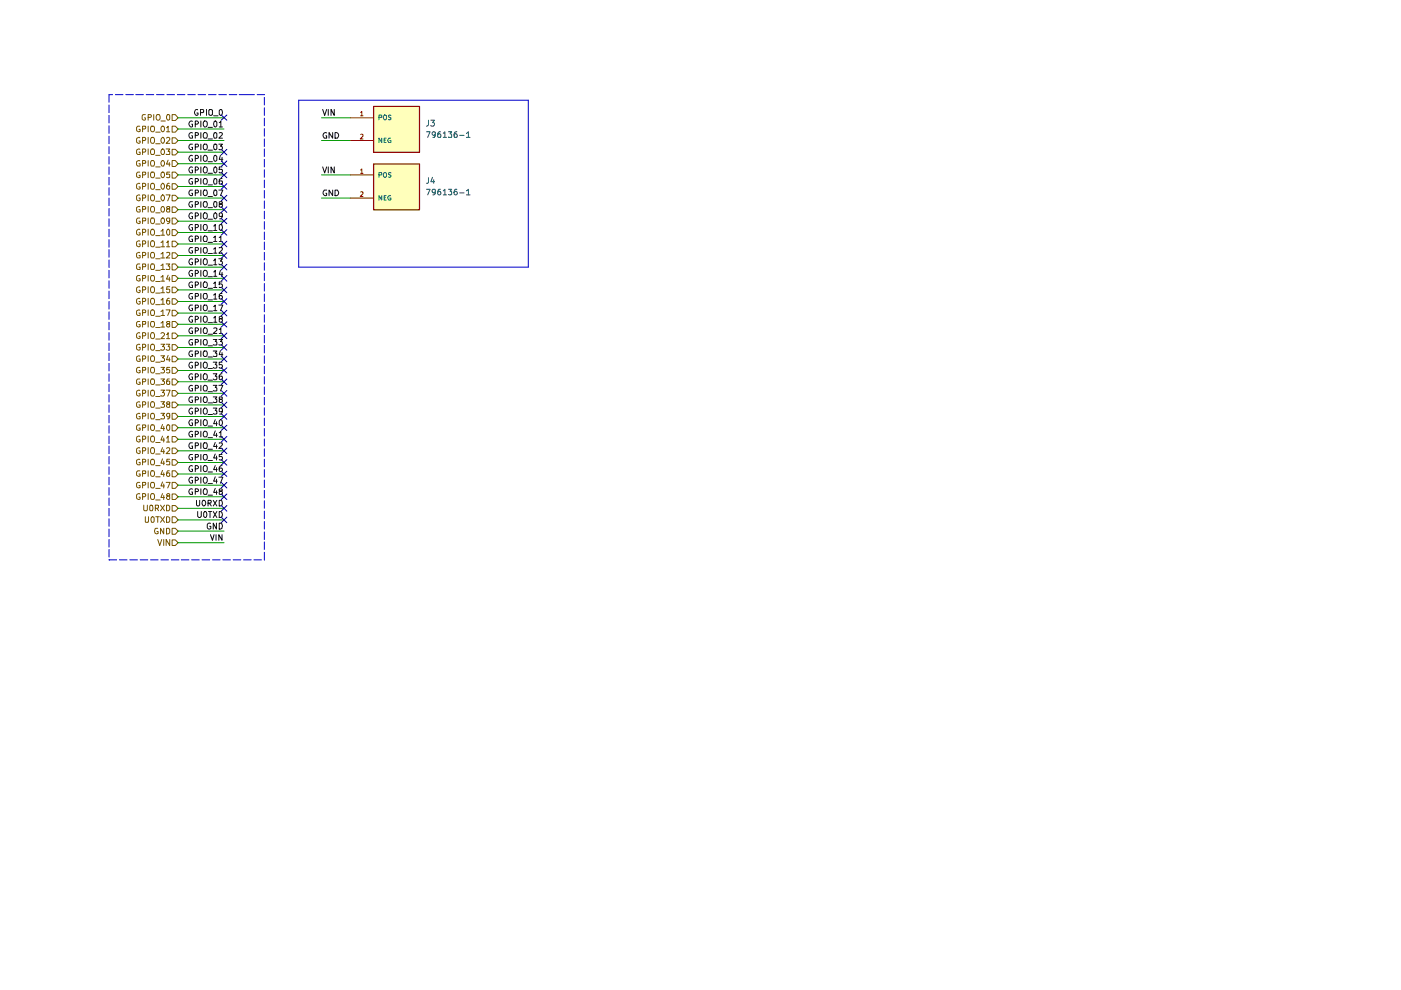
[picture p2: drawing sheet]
<svg xmlns="http://www.w3.org/2000/svg" width="297mm" height="210mm" viewBox="0 0 297 210" stroke-linecap="round" stroke-linejoin="round" font-family="sans-serif">
<g fill="#ffb">
<path d="M79.2 22.6h9.7v9.7h-9.7z"/>
<path d="M79.2 34.8h9.7v9.7h-9.7z"/>
</g>
<g fill="none" stroke="#0f0f0f" stroke-width=".21">
<path d="M40.8 76.9l-.2-.1a.6 .6 0 0 0-.5 .7 .6 .6 0 0 0 .7 .5v-.4h-.2M40.8 74.4h-.5a.61 .61 0 0 0-.2 .8 .61 .61 0 0 0 .7 .3v-.4h-.2M40.8 69.6l-.2-.1a.66 .66 0 0 0-.5 .5 .66 .66 0 0 0 .2 .7h.5v-.5h-.2M40.8 72.1a.61 .61 0 0 0-.8 .3 .61 .61 0 0 0 .3 .8h.5v-.6h-.2M41.4 77.5l.6-.1 .1-.4-.3-.2h-.4v1.3M41.4 75l.6-.1 .1-.3-.2-.2h-.5v1.2M41.4 70.2h.4l.3-.3-.1-.3-.6-.1v1.2M41.4 72.6h.5l.2-.2-.1-.3-.6-.1v1.2M42.6 69.5v1.2M42.6 72v1.2M42.6 74.4v1.2M42.6 76.8v1.3"/>
<path d="M43.3 76.8a.46 .46 0 0 1 .6 .4v.4a.46 .46 0 0 1-.6 .5 .86 .86 0 0 1 0-1.3zM43.3 69.5a.46 .46 0 0 1 .6 .4l-.1 .8h-.5a.86 .86 0 0 1 0-1.2zM43.3 72a.46 .46 0 0 1 .6 .4l-.1 .8h-.5l-.1-.2a.82 .82 0 0 1 .1-1zM44.1 78.1h.9M44.1 75.7h.9M44.1 70.9h.9M44.1 73.3h.9M45.2 76.8h.8l-.4 .5 .4 .1v.5l-.2 .2h-.4l-.2-.2M45.2 74.4h.8l-.4 .4 .4 .1v.6h-.8M45.2 72h.8l-.4 .4 .4 .2v.5h-.8M45.3 69.6h.7v.4l-.8 .7h.8M46.4 72h.8l-.5 .4 .5 .2-.1 .6-.7-.1"/>
<path d="M46.5 69.8l.3-.3v1.2M46.5 70.7h.7M46.7 74.3l-.2 .9h.7M47.1 76.8h-.6v.6h.6v.6l-.4 .1-.2-.2M47.1 74.8v.8"/>
<circle cx="43.5" cy="75" r=".58"/>
</g>
<path d="M36.5 56h.7l.6 .6-.6 .6h-.7z" fill="#fff"/>
<path d="M29.6 56h-.4l-.2 .2v.7l.2 .2h.5v-.5h-.2M30.2 56.6h.6v-.6h-.6v1.1M31.4 56v1.1M32.1 56h.5l.1 .1 .1 .6-.2 .4h-.5l-.1-.1-.1-.6zM33 57.3h1M34.1 56.3l.4-.3v1.1M34.1 57.1h.8M35.2 56h.8l-.4 .4 .4 .2v.5h-.8M36.5 56h.7l.6 .6-.6 .6h-.7z" fill="none" stroke="#765500" stroke-width=".21"/>
<path d="M36.5 51.1h.7l.6 .6-.6 .6h-.7z" fill="#fff"/>
<path d="M29.6 51.1h-.2l-.4 .1v1l.4 .1 .2-.1 .1-.5h-.2M30.2 51.7l.6-.1v-.5h-.6v1.2M31.4 51.1v1.2M32 51.2l.5-.1a.86 .86 0 0 1 0 1.2 .46 .46 0 0 1-.6-.4zM33 52.4h1M34.1 51.4l.4-.3v1.2M34.1 52.3h.8M35.3 51.4h.2l.1-.3v1.2M35.3 52.3h.7M36.5 51.1h.7l.6 .6-.6 .6h-.7z" fill="none" stroke="#765500" stroke-width=".21"/>
<path d="M36.5 58.4h.7l.6 .6-.6 .7h-.7z" fill="#fff"/>
<g fill="none" stroke="#765500" stroke-width=".21">
<path d="M29.6 58.4h-.4l-.2 .3v.7l.4 .2 .3-.1v-.4h-.2M30.2 59l.6-.1v-.5h-.6v1.2M31.4 58.4v1.2M33 59.7h1M34.1 58.8l.4-.4v1.2M34.1 59.6h.8M35.6 58.3l-.3 .9h.8M35.9 58.8v.8M36.5 58.4h.7l.6 .6-.6 .7h-.7z"/>
<circle cx="32.3" cy="59" r=".57"/>
</g>
<path d="M36.5 75.5h.7l.6 .6-.6 .6h-.7z" fill="#fff"/>
<path d="M29.6 75.5l-.2-.1-.4 .3v.7l.2 .2 .5-.1v-.4h-.2M30.2 76.1l.6-.1v-.5l-.6-.1v1.2M31.4 75.4v1.2M32 75.6l.5-.2a.86 .86 0 0 1 .1 1.2h-.5l-.2-.3zM33 76.8h1M34.1 75.4h.8l-.4 .5 .4 .2v.4l-.2 .1-.6-.1M35.6 75.4l-.3 .9h.8M35.9 75.9v.7M36.5 75.5h.7l.6 .6-.6 .6h-.7z" fill="none" stroke="#765500" stroke-width=".21"/>
<path d="M36.5 53.6h.7l.6 .6-.6 .6h-.7z" fill="#fff"/>
<path d="M29.6 53.6l-.2-.1-.4 .3v.6l.2 .3 .5-.1v-.4h-.2M30.2 54.2l.6-.1v-.5l-.6-.1v1.2M31.4 53.5v1.2M32.1 53.6l.4-.1a.86 .86 0 0 1 .1 1.2h-.5a.87 .87 0 0 1 0-1.1zM33 54.9h1M34.1 53.8l.4-.3v1.2M34.1 54.7h.8M35.3 53.6h.7v.4l-.8 .7h.8M36.5 53.6h.7l.6 .6-.6 .6h-.7z" fill="none" stroke="#765500" stroke-width=".21"/>
<path d="M36.5 60.9h.7l.6 .6-.6 .6h-.7z" fill="#fff"/>
<path d="M29.6 60.9l-.2-.1-.4 .3v.8l.4 .2 .2-.1 .1-.4h-.2M30.2 61.5l.6-.1v-.5l-.6-.1v1.3M31.4 60.8v1.3M32 61l.5-.2a.86 .86 0 0 1 0 1.3 .46 .46 0 0 1-.6-.5zM33 62.1h1M34.1 61.1l.4-.3v1.3M34.1 62.1h.8M36 60.8h-.6l-.1 .6h.7v.5l-.2 .2h-.3l-.2-.2M36.5 60.9h.7l.6 .6-.6 .6h-.7z" fill="none" stroke="#765500" stroke-width=".21"/>
<path d="M36.5 77.9h.7l.6 .7-.6 .6h-.7z" fill="#fff"/>
<path d="M29.6 77.9h-.4l-.2 .2v.8l.4 .2 .3-.1v-.4h-.2M30.2 78.5h.6v-.6h-.6v1.2M31.4 77.9v1.2M32.1 77.9h.5l.1 .2a.65 .65 0 0 1-.4 1l-.4-.4zM33 79.2h1M34.1 77.9h.8l-.4 .4 .4 .3-.1 .4h-.7M36 77.9h-.6l-.1 .6 .2-.2h.3l.2 .2v.5h-.7M36.5 77.9h.7l.6 .7-.6 .6h-.7z" fill="none" stroke="#765500" stroke-width=".21"/>
<path d="M36.5 63.3h.7l.6 .6-.6 .6h-.7z" fill="#fff"/>
<path d="M29.6 63.3l-.2-.1-.4 .4v.6l.4 .3 .3-.2v-.4h-.2M30.2 63.9l.6-.1v-.5l-.6-.1v1.3M31.4 63.2v1.3M32 63.4l.5-.2a.86 .86 0 0 1 0 1.3h-.2a.79 .79 0 0 1-.3-1.1zM33 64.6h1M34.1 63.6l.4-.4v1.3M34.1 64.5h.8M35.9 63.2l-.4 .2-.2 .9 .3 .2 .4-.2-.1-.5h-.4l-.2 .1M36.5 63.3h.7l.6 .6-.6 .6h-.7z" fill="none" stroke="#765500" stroke-width=".21"/>
<path d="M36.5 73.1h.7l.6 .6-.6 .6h-.7z" fill="#fff"/>
<path d="M29.6 73.1l-.2-.1-.4 .3v.6l.4 .4 .3-.2v-.4h-.2M30.2 73.7l.6-.1v-.5l-.6-.1v1.3M31.4 73v1.3M32 73.2l.5-.2a.86 .86 0 0 1 0 1.3 .46 .46 0 0 1-.6-.5zM33 74.3h1M34.1 73h.8l-.4 .5 .4 .2v.3l-.3 .3h-.3l-.2-.2M35.2 73h.8l-.4 .5 .4 .1v.5l-.2 .2-.6-.2M36.5 73.1h.7l.6 .6-.6 .6h-.7z" fill="none" stroke="#765500" stroke-width=".21"/>
<path d="M36.5 65.8h.7l.6 .6-.6 .6h-.7z" fill="#fff"/>
<path d="M29.6 65.8l-.2-.1-.4 .3v.6l.2 .3 .5-.1v-.4h-.2M30.2 66.3h.6v-.5l-.6-.1v1.2M31.4 65.7v1.2M32 65.9l.5-.2a.86 .86 0 0 1 .1 1.2h-.5l-.2-.4zM33 67.1h1M34.1 66l.4-.3v1.2M34.1 66.9h.8M35.2 65.7h.9l-.5 1.2M36.5 65.8h.7l.6 .6-.6 .6h-.7z" fill="none" stroke="#765500" stroke-width=".21"/>
<path d="M36.5 68.2h.7l.6 .5-.6 .7h-.7z" fill="#fff"/>
<g fill="none" stroke="#765500" stroke-width=".21">
<path d="M29.6 68.2h-.4l-.2 .2v.8l.4 .1h.3v-.5h-.2M30.2 68.7h.6v-.5h-.6v1.1M31.4 68.2v1.1M33 69.4h1M34.1 68.5l.4-.3v1.1M34.1 69.3h.8M35.6 68.7l-.3-.4 .2-.1h.4l.1 .3-.7 .4 .3 .4h.4v-.6h-.2M36.5 68.2h.7l.6 .5-.6 .7h-.7z"/>
<circle cx="32.3" cy="68.7" r=".57"/>
</g>
<path d="M36.5 70.6h.7l.6 .6-.6 .6h-.7z" fill="#fff"/>
<path d="M29.6 70.6l-.2-.1-.4 .4v.7l.4 .2 .2-.1 .1-.4h-.2M30.2 71.2l.6-.1v-.5l-.6-.1v1.3M31.4 70.5v1.3M32.1 70.6l.4-.1a.86 .86 0 0 1 0 1.3 .46 .46 0 0 1-.6-.4zM33 71.9h1M34.1 70.7l.5-.2 .3 .3-.1 .3-.7 .7h.8M35.3 71l.3-.5v1.3M35.3 71.8h.7M36.5 70.6h.7l.6 .6-.6 .6h-.7z" fill="none" stroke="#765500" stroke-width=".21"/>
<g fill="none" stroke="#0f0f0f" stroke-width=".21">
<path d="M40.8 37.9a.61 .61 0 0 0-.8 .3 .61 .61 0 0 0 .3 .8h.5v-.5h-.2M40.8 25.7h-.2a.64 .64 0 0 0-.6 .6 .64 .64 0 0 0 .6 .6l.2-.1v-.5h-.2M40.8 28.2a.61 .61 0 0 0-.8 .3 .61 .61 0 0 0 .3 .8h.5v-.5h-.2M40.8 30.6h-.5a.61 .61 0 0 0-.2 .7 .61 .61 0 0 0 .7 .4v-.5h-.2M40.8 35.5l-.2-.1a.64 .64 0 0 0-.6 .6 .64 .64 0 0 0 .6 .7l.2-.1v-.5h-.2M40.8 33a.54 .54 0 0 0-.6 .1 .54 .54 0 0 0-.2 .6l.5 .5 .3-.1v-.4h-.2M41.4 38.5h.4l.3-.2-.1-.4-.6-.1v1.2M41.4 26.3h.4l.3-.2-.3-.4h-.4v1.2M41.4 28.7h.5l.2-.2-.1-.3-.6-.1v1.2M41.4 31.2h.5l.2-.5-.2-.1h-.5v1.1M41.4 36.1h.4l.3-.3-.3-.4h-.4v1.3M41.4 33.6l.6-.1 .1-.3-.3-.3h-.4v1.3"/>
<path d="M42.6 25.7v1.2M42.6 28.1v1.2M42.6 30.6v1.1M42.6 32.9v1.3M42.6 35.4v1.3M42.6 37.8v1.2M43.3 37.8a.46 .46 0 0 1 .6 .5l-.1 .7h-.5a.86 .86 0 0 1 0-1.2zM43.3 25.7a.46 .46 0 0 1 .6 .4l-.1 .7-.5 .1a.86 .86 0 0 1 0-1.2zM43.3 28.1a.46 .46 0 0 1 .6 .4l-.1 .8h-.5a.86 .86 0 0 1 0-1.2zM43.3 35.4a.46 .46 0 0 1 .6 .4v.4a.46 .46 0 0 1-.6 .5 .86 .86 0 0 1 0-1.3zM43.3 32.9h.3a.73 .73 0 0 1 0 1.3h-.3a.86 .86 0 0 1 0-1.3zM44.1 39.2h.9"/>
<path d="M44.1 27h.9M44.1 29.5h.9M44.1 31.8h.9M44.1 36.7h.9M44.1 34.3h.9M45.4 37.9l.3-.1 .3 .3v.8l-.2 .1-.4-.1zM45.4 28.2l.3-.1 .3 .3v.7l-.2 .2-.4-.1zM45.4 30.6h.4l.2 .1v.8a.35 .35 0 0 1-.4 .2 .35 .35 0 0 1-.3-.4zM45.4 35.6l.3-.2 .3 .2v.8l-.3 .3a.72 .72 0 0 1-.3-1.1zM45.5 25.7h.2l.3 .2v.8l-.3 .2a.71 .71 0 0 1-.2-1.2zM45.5 33l.2-.1 .3 .3v.8l-.3 .2a.71 .71 0 0 1-.2-1.2zM46.4 30.6h.8l-.5 .4 .4 .1v.6h-.7"/>
<path d="M46.5 26l.3-.3v1.2M46.5 28.2l.4-.1 .3 .3-.8 .9h.8M46.5 26.9h.7M46.7 32.9l-.2 .9h.7M47.1 37.8l-.6 .3v.8l.6 .1v-.6h-.5l-.1 .1M47.1 35.4h-.6v.6l.6-.1v.7l-.4 .1-.2-.2M47.1 33.4v.8M40.8 42.8h-.5a.61 .61 0 0 0-.2 .7 .61 .61 0 0 0 .7 .4v-.5h-.2M40.8 40.3h-.5a.61 .61 0 0 0-.2 .8 .61 .61 0 0 0 .7 .3v-.4h-.2M40.8 59.9a.61 .61 0 0 0-.8 .3 .61 .61 0 0 0 .3 .8h.5v-.5h-.2M40.8 57.4l-.2-.1a.64 .64 0 0 0-.6 .7 .64 .64 0 0 0 .6 .6l.2-.1v-.5h-.2M40.8 54.9h-.2a.6 .6 0 0 0-.5 .7 .6 .6 0 0 0 .7 .4v-.4h-.2"/>
<path d="M40.8 52.5h-.5a.61 .61 0 0 0-.2 .8 .61 .61 0 0 0 .7 .3v-.4h-.2M40.8 50.1a.61 .61 0 0 0-.8 .3 .61 .61 0 0 0 .3 .8h.5v-.5h-.2M40.8 45.2l-.2-.1a.6 .6 0 0 0-.5 .7 .6 .6 0 0 0 .7 .5v-.4h-.2M40.8 47.7l-.2-.1a.64 .64 0 0 0-.6 .6 .64 .64 0 0 0 .6 .7l.2-.1v-.5h-.2M41.4 43.3h.6l.1-.4-.2-.1h-.5v1.1M41.4 40.9h.5l.2-.2-.1-.3-.6-.1v1.2M41.4 58h.4l.3-.3-.3-.4h-.4v1.3M41.4 55.5h.6l.1-.4-.3-.2h-.4v1.2M41.4 53.1h.5l.2-.4-.2-.2h-.5v1.2M41.4 50.6h.5l.2-.1-.1-.4-.6-.1v1.2M41.4 45.8l.6-.1 .1-.3-.3-.3h-.4v1.3M41.4 48.3h.4l.3-.3-.1-.3-.6-.1v1.3"/>
<path d="M42.6 40.3v1.2M42.6 42.8v1.1M42.6 45.1v1.3M42.6 47.6v1.3M42.6 50v1.2M42.6 52.5v1.2M42.6 54.9v1.2M42.6 57.3v1.3M42.6 59.8v1.2M43.3 40.3h.5l.1 .8a.46 .46 0 0 1-.6 .4 .86 .86 0 0 1 0-1.2zM43.3 59.8a.46 .46 0 0 1 .6 .4l-.1 .8h-.5a.86 .86 0 0 1 0-1.2zM43.3 57.3a.46 .46 0 0 1 .6 .4v.5a.46 .46 0 0 1-.6 .4 .86 .86 0 0 1 0-1.3z"/>
<path d="M43.3 54.9a.46 .46 0 0 1 .6 .4v.4a.46 .46 0 0 1-.6 .4 .86 .86 0 0 1 0-1.2zM43.3 50a.46 .46 0 0 1 .6 .5l-.1 .7h-.5l-.1-.1a.82 .82 0 0 1 .1-1.1zM43.3 45.1a.46 .46 0 0 1 .6 .5v.4a.46 .46 0 0 1-.6 .4 .86 .86 0 0 1 0-1.3zM43.3 47.6a.46 .46 0 0 1 .6 .4l-.1 .8-.5 .1a.86 .86 0 0 1 0-1.3zM44.1 44h.9M44.1 41.7h.9M44.1 58.7h.9M44.1 56.2h.9M44.1 53.8h.9M44.1 51.4h.9M44.1 46.5h.9M44.1 48.9h.9"/>
<path d="M45.3 57.7l.3-.4v1.3M45.3 55.3l.3-.4v1.2M45.3 52.8l.3-.3v1.2M45.3 50.4l.3-.4v1.2M45.3 47.9l.3-.3v1.3M45.3 58.6h.7M45.3 56.1h.7M45.3 53.7h.7M45.3 51.2h.7M45.3 48.9h.7M45.4 42.8h.4l.2 .1v.8l-.3 .2h-.3zM45.4 40.4h.5l.1 .8a.35 .35 0 0 1-.4 .3 .35 .35 0 0 1-.3-.4z"/>
<path d="M45.4 45.3l.3-.2 .3 .3v.7l-.3 .3a.72 .72 0 0 1-.3-1.1zM46.4 40.3h.8l-.5 1.2M46.4 54.9h.8l-.5 .5 .4 .1v.5l-.5 .1-.2-.1M46.5 52.6l.6-.1 .1 .3-.8 .9h.8M46.5 50.4l.3-.4v1.2M46.5 51.2h.7M46.6 47.7l.3-.1a.78 .78 0 0 1-.2 1.3l-.2-.3zM46.7 43.3l-.2-.2v-.3h.6v.4l-.6 .1 .1 .6a.36 .36 0 0 0 .6-.2l-.1-.4h-.2M46.7 57.3l-.2 .9h.7M47.1 59.8h-.6v.6l.2-.2 .4 .1v.7l-.6-.1M47.1 57.7v.9M47.2 45.7l-.1 .2-.6-.1 .1-.6 .3-.1 .2 .2a.85 .85 0 0 1-.3 1.1h-.2"/>
<path d="M40.8 64.7h-.5a.66 .66 0 0 0-.2 .7 .66 .66 0 0 0 .5 .5l.2-.1v-.4h-.2M40.8 67.1h-.2a.64 .64 0 0 0-.6 .6 .64 .64 0 0 0 .6 .6l.2-.1v-.4h-.2M40.8 62.2h-.5a.61 .61 0 0 0-.2 .8 .61 .61 0 0 0 .7 .3v-.4h-.2M41.4 65.3l.6-.1 .1-.3-.2-.2h-.5v1.2M41.4 67.7h.4l.3-.4-.3-.2h-.4v1.2M41.4 60.5h.4l.3-.3-.1-.3-.6-.1v1.2M41.4 62.8h.5l.2-.4-.2-.2h-.5v1.2M42.6 62.2v1.2M42.6 64.7v1.2M42.6 67.1v1.2M43.3 62.2h.5l.1 .8a.46 .46 0 0 1-.6 .4 .86 .86 0 0 1 0-1.2zM43.3 67.1a.46 .46 0 0 1 .6 .4v.4a.46 .46 0 0 1-.6 .4 .86 .86 0 0 1 0-1.2z"/>
<path d="M44.1 66h.9M44.1 68.4h.9M44.1 61.1h.9M44.1 63.6h.9M45.3 65l.3-.3v1.2M45.3 67.4l.3-.3v1.2M45.3 60.1l.3-.3v1.2M45.3 62.6l.3-.4v1.2M45.3 65.9h.7M45.3 68.3h.7M45.3 61h.7M45.3 63.4h.7"/>
<path d="M46.4 64.7h.8l-.5 1.2M46.7 67.6l-.2-.1 .1-.4a.34 .34 0 0 1 .4 0 .34 .34 0 0 1 .1 .5l-.6 .1v.5l.2 .1 .5-.2-.1-.5h-.2M47.1 62.2h-.4l-.2 .3 .1 .8a.36 .36 0 0 0 .6-.1v-.3l-.3-.2-.4 .2M40.8 98.8l-.2-.1a.6 .6 0 0 0-.5 .7 .6 .6 0 0 0 .7 .5v-.4h-.2M41.4 99.4l.6-.1 .1-.3-.3-.3h-.4v1.3M42.6 98.7v1.3M43.3 98.7a.46 .46 0 0 1 .6 .4v.5a.46 .46 0 0 1-.6 .4 .86 .86 0 0 1 0-1.3zM45.6 98.7l-.3 .9h.8M45.9 99.1v.9M47.1 98.7h-.3l-.3 .4v.7l.4 .2 .3-.3v-.2a.35 .35 0 0 0-.4-.3 .35 .35 0 0 0-.3 .3M40.8 103.7a.61 .61 0 0 0-.8 .3 .61 .61 0 0 0 .3 .8h.5v-.5h-.2M41.4 104.2h.5l.2-.1-.1-.4-.6-.1v1.2"/>
<path d="M41.7 106.1v.9a.35 .35 0 0 0 .3 .3 .35 .35 0 0 0 .3-.3v-.9M41.9 108.5v1l.3 .2h.2l.3-.2v-1M42.6 103.6v1.2M43 106.1h.2a.62 .62 0 0 1 .4 .6 .62 .62 0 0 1-.4 .6 .84 .84 0 0 1-.2-1.2zM43.3 103.6a.46 .46 0 0 1 .6 .5l-.1 .7h-.5l-.1-.2a.82 .82 0 0 1 .1-1zM43.4 108.5a.68 .68 0 0 1 .5 .6 .68 .68 0 0 1-.5 .6l-.2-.2v-.8zM44.1 106.7h.6v-.6h-.6v1.2M44.1 105h.9M44.1 100.1h.9M44.2 108.5h.7M44.4 106.7l.4 .6M44.5 108.5v1.2"/>
<path d="M44.6 113.4l.4 1.2 .4-1.2M44.6 111l-.3-.1-.4 .4v.5l.4 .4 .4-.2v-.4h-.3M45.2 106.1l.8 1.2M45.2 108.5l.8 1.2M45.6 103.5l-.3 .9h.8M45.8 113.4v1.2M45.9 110.9v1.3l-.7-1.3v1.3M45.9 104.1v.7M46 106.1l-.8 1.2M46 108.5l-.8 1.2M46.5 106.1h.4a.66 .66 0 0 1 .2 .7 .66 .66 0 0 1-.6 .5zM46.5 108.5a.64 .64 0 0 1 .7 .6 .64 .64 0 0 1-.7 .6z"/>
<path d="M46.5 110.9a.64 .64 0 0 1 .7 .6 .64 .64 0 0 1-.7 .7zM46.7 104.1h-.2l.1-.4a.36 .36 0 0 1 .6 .2l-.3 .2-.4 .1 .1 .6h.5l.1-.4-.3-.3M47.1 113.4v1.2l-.7-1.2v1.2"/>
<circle cx="43.5" cy="31.1" r=".58"/>
<circle cx="43.5" cy="43.3" r=".58"/>
<circle cx="43.5" cy="53" r=".58"/>
<circle cx="43.5" cy="65.2" r=".58"/>
</g>
<path d="M36.5 109.6h.7l.6 .6-.6 .6h-.7z" fill="#fff"/>
<path d="M30.8 109.6l.1 1.1h.5l.1-1.1M32.1 109.6h.3l.3 .2v.7l-.2 .2h-.4zM33 109.6h.8M33.4 109.6v1.1M34 109.6l.9 1.1M34.9 109.6l-.9 1.1M35.3 109.6h.3l.4 .2v.7l-.2 .2h-.5zM36.5 109.6h.7l.6 .6-.6 .6h-.7z" fill="none" stroke="#765500" stroke-width=".21"/>
<path d="M36.5 114.5h.7l.6 .6-.6 .6h-.7z" fill="#fff"/>
<path d="M33.4 114.4l.5 1.3 .4-1.3M34.7 114.4v1.3M36 114.4v1.3l-.8-1.3v1.3M36.5 114.5h.7l.6 .6-.6 .6h-.7z" fill="none" stroke="#765500" stroke-width=".21"/>
<path d="M36.5 104.7h.7l.6 .6-.6 .6h-.7z" fill="#fff"/>
<path d="M29.6 104.7l-.2-.1-.4 .4v.7l.4 .2 .2-.1 .1-.4h-.2M30.2 105.3l.6-.1v-.5l-.6-.1v1.3M31.4 104.6v1.3M32 104.8l.5-.2a.86 .86 0 0 1 0 1.3 .46 .46 0 0 1-.6-.4zM33 106h1M34.5 104.6l-.4 .9h.8M34.7 105.1v.8M35.6 105.2l-.3-.3 .3-.3h.2l.2 .5-.4 .1-.3 .2v.3l.3 .2 .4-.2v-.4l-.2-.1M36.5 104.7h.7l.6 .6-.6 .6h-.7z" fill="none" stroke="#765500" stroke-width=".21"/>
<path d="M36.5 112h.7l.6 .6-.6 .7h-.7z" fill="#fff"/>
<path d="M33.4 112h-.4a.61 .61 0 0 0-.2 .8 .61 .61 0 0 0 .7 .3v-.4h-.2M34.7 112v1.2l-.7-1.2v1.2M35.3 112h.5l.2 .3v.6l-.4 .3h-.3zM36.5 112h.7l.6 .6-.6 .7h-.7z" fill="none" stroke="#765500" stroke-width=".21"/>
<path d="M36.5 107.2h.7l.6 .6-.6 .6h-.7z" fill="#fff"/>
<path d="M30.5 107.1v1l.1 .2h.5l.1-.2v-1M31.8 107.2h.5l.1 .7-.1 .4h-.4l-.2-.2zM32.9 107.8h.5l.2-.2v-.4l-.7-.1v1.2M33.3 107.8l.3 .5M34 107.1l.9 1.2M34.9 107.1l-.9 1.2M35.3 107.1h.3l.4 .3v.6l-.2 .3h-.5zM36.5 107.2h.7l.6 .6-.6 .6h-.7z" fill="none" stroke="#765500" stroke-width=".21"/>
<g fill="none" stroke="#0f0f0f" stroke-width=".21">
<path d="M68.4 23.2l.4 1.3 .5-1.3M68.4 35.4l.4 1.3 .5-1.3M69.3 28.2a.61 .61 0 0 0-.8 .3 .61 .61 0 0 0 .2 .8h.6v-.5h-.2M69.6 23.2v1.3M69.6 35.4v1.3M70.5 28.1v1.2l-.7-1.2v1.2M70.9 23.2v1.3l-.7-1.3v1.3M70.9 35.4v1.3l-.7-1.3v1.3M71 28.1a.66 .66 0 0 1 .8 .4 .66 .66 0 0 1-.3 .8h-.5zM69.3 40.3h-.6a.61 .61 0 0 0-.2 .8 .61 .61 0 0 0 .8 .3v-.4h-.2M70.5 40.3v1.2l-.7-1.2v1.2M71 40.3h.5a.66 .66 0 0 1 .3 .8 .66 .66 0 0 1-.8 .4z"/>
<path d="M40.8 79.3l-.2-.1a.64 .64 0 0 0-.6 .7 .64 .64 0 0 0 .6 .6l.2-.1v-.5h-.2M41.4 79.9h.4l.3-.4-.3-.3h-.4v1.3M42.6 79.2v1.3M43.3 79.2a.46 .46 0 0 1 .6 .5v.4a.46 .46 0 0 1-.6 .4 .86 .86 0 0 1 0-1.3zM45.2 79.2h.8l-.4 .6h.4v.5l-.2 .2h-.4l-.2-.2M47.1 79.2h-.3l-.3 .4v.7l.2 .2 .4-.1v-.6h-.5l-.1 .1M40.8 89.1l-.2-.1a.64 .64 0 0 0-.6 .6 .64 .64 0 0 0 .6 .7l.2-.1v-.5h-.2M40.8 96.4h-.5a.61 .61 0 0 0-.2 .7 .61 .61 0 0 0 .7 .4v-.5h-.2M40.8 91.5a.61 .61 0 0 0-.8 .3 .61 .61 0 0 0 .3 .8h.5v-.5h-.2M40.8 93.9h-.5l-.3 .5 .3 .7h.5v-.5h-.2M40.8 81.8a.61 .61 0 0 0-.8 .3 .61 .61 0 0 0 .3 .8h.5v-.5h-.2M40.8 86.6a.54 .54 0 0 0-.6 .1 .54 .54 0 0 0-.2 .6l.5 .5 .3-.1v-.4h-.2"/>
<path d="M40.8 84.2h-.5a.61 .61 0 0 0-.2 .7 .61 .61 0 0 0 .7 .4v-.5h-.2M41.4 89.7h.4l.3-.3-.3-.4h-.4v1.3M41.4 96.9h.6l.1-.4-.2-.1h-.5v1.1M41.4 92.1h.4l.3-.2-.1-.4-.6-.1v1.2M41.4 94.5h.5l.2-.2-.2-.4h-.5v1.2M41.4 82.3h.5l.2-.2-.1-.3-.6-.1v1.2M41.4 87.2l.6-.1 .1-.3-.3-.3h-.4v1.3M41.4 84.8h.5l.2-.5-.2-.1h-.5v1.1M42.6 81.7v1.2M42.6 84.2v1.1M42.6 86.5v1.3M42.6 89v1.3"/>
<path d="M42.6 91.4v1.2M42.6 93.9v1.2M42.6 96.4v1.1M43.3 93.9h.5l.1 .2v.6l-.1 .4h-.5l-.1-.2-.1-.6zM43.3 84.2h.5l.1 .7a.46 .46 0 0 1-.6 .4 .86 .86 0 0 1 0-1.1zM43.3 89a.46 .46 0 0 1 .6 .4v.4a.46 .46 0 0 1-.6 .5 .86 .86 0 0 1 0-1.3zM43.3 91.4a.46 .46 0 0 1 .6 .5l-.1 .7h-.5a.86 .86 0 0 1 0-1.2zM43.3 81.7a.46 .46 0 0 1 .6 .4l-.1 .8h-.5a.86 .86 0 0 1 0-1.2zM43.3 86.5h.3a.73 .73 0 0 1 0 1.3h-.3a.86 .86 0 0 1 0-1.3zM44.1 90.3h.9M44.1 97.6h.9M44.1 92.8h.9"/>
<path d="M44.1 95.2h.9M44.1 83.1h.9M44.1 87.9h.9M44.1 85.4h.9M44.1 80.6h.9M45.2 81.7h.8l-.4 .4 .4 .2v.5h-.8M45.2 86.5h.8l-.4 .5 .4 .1v.6h-.8M45.2 84.2h.8l-.4 .4 .4 .2v.5h-.8M45.6 89l-.3 .8h.8M45.6 96.3l-.3 .8h.8M45.6 91.4l-.3 .9h.8M45.6 93.8l-.3 .9h.8"/>
<path d="M45.9 89.4v.9M45.9 91.9v.7M45.9 94.3v.8M45.9 96.7v.8M46.4 81.7h.8l-.5 1.2M46.5 91.8l.3-.4v1.2M46.5 94l.6-.1 .1 .3-.8 .9h.8M46.5 92.6h.7M46.7 89a.68 .68 0 0 1 .5 .6 .68 .68 0 0 1-.5 .7l-.2-.3v-.8zM46.7 84.7l-.2-.1v-.4h.6v.4l-.6 .2 .1 .5a.35 .35 0 0 0 .5-.1 .35 .35 0 0 0-.2-.5M47.1 96.4h-.6v.5l.4-.1 .3 .2-.1 .5h-.6M47.2 87.1l-.1 .2h-.5l-.1-.6 .4-.2 .3 .3-.2 .9-.4 .1"/>
<path d="M40.8 101.3l-.2-.1a.64 .64 0 0 0-.6 .6 .64 .64 0 0 0 .6 .6h.2v-.5h-.2M41.4 101.9h.4l.3-.3-.3-.4h-.4v1.2M42.6 101.2v1.2M43.3 101.2a.46 .46 0 0 1 .6 .4l-.1 .8h-.5a.86 .86 0 0 1 0-1.2zM44.1 102.5h.9M45.6 101.1l-.3 .9h.8M45.9 101.6v.8M46.4 101.2h.8l-.5 1.2"/>
<circle cx="43.5" cy="96.9" r=".58"/>
</g>
<path d="M79.2 22.6h9.7v9.7h-9.7zM79.2 34.8h9.7v9.7h-9.7z" fill="none" stroke="#910000" stroke-width=".25"/>
<path d="M74.3 25h4.9M74.3 29.8h4.9M74.3 37.1h4.9M74.3 42h4.9" fill="none" stroke="#910000" stroke-width=".21"/>
<g fill="none" stroke="#006665" stroke-width=".21">
<path d="M80.3 24.9h.6v-.4l-.6-.1v1M80.3 37.1h.6v-.4l-.6-.1v1M80.9 29.3v.9l-.6-.9v.9M81.4 24.6l.1-.2 .5 .2v.6l-.5 .2a.6 .6 0 0 1-.1-.8zM81.4 29.7h.3M81.5 36.6l.5 .1v.7l-.5 .2a.6 .6 0 0 1 0-1zM81.9 29.3h-.5v.9h.5M82.8 29.3h-.3l-.3 .4 .3 .5h.3l.1-.4h-.3M82.9 24.5h-.5v.3l.5 .2v.3h-.5M82.9 36.7h-.5v.3l.5 .2v.3h-.5M80.9 41.5v.9l-.6-.9v.9M81.4 41.9h.3"/>
<path d="M81.9 41.5h-.5v.9h.5M82.8 41.5h-.3l-.3 .4 .3 .5h.3l.1-.4h-.3"/>
</g>
<path d="M76.5 23.9l.2-.3v1M76.5 28.5h.5v.4l-.6 .6h.6M76.5 36.1l.2-.3v.9M76.5 24.6h.5M76.5 36.7h.5M76.5 40.7h.5v.4l-.6 .6h.6" fill="none" stroke="#b90000" stroke-width=".21"/>
<path d="M36.5 80.3h.7l.6 .6-.6 .7h-.7z" fill="#fff"/>
<g fill="none" stroke="#765500" stroke-width=".21">
<path d="M29.6 80.3h-.4l-.2 .3v.8l.4 .1 .3-.1v-.4h-.2M30.2 80.9h.6v-.6h-.6v1.2M31.4 80.3v1.2M33 81.6h1M34.1 80.3h.8l-.4 .5 .3 .1v.5h-.7M35.9 80.3l-.4 .1-.2 .9 .3 .2 .4-.1v-.5l-.4-.1-.3 .2M36.5 80.3h.7l.6 .6-.6 .7h-.7z"/>
<circle cx="32.3" cy="80.9" r=".57"/>
</g>
<path d="M36.5 82.8h.7l.6 .6-.6 .6h-.7z" fill="#fff"/>
<path d="M29.6 82.8l-.2-.1-.4 .4v.7l.4 .2 .2-.1 .1-.4h-.2M30.2 83.4l.6-.1v-.5l-.6-.1v1.3M31.4 82.7v1.3M32 82.9l.5-.2a.86 .86 0 0 1 0 1.3 .46 .46 0 0 1-.6-.4zM33 84.1h1M34.1 82.7h.8l-.4 .5 .3 .1 .1 .4-.3 .3h-.3l-.2-.2M35.2 82.7h.9l-.5 1.3M36.5 82.8h.7l.6 .6-.6 .6h-.7z" fill="none" stroke="#765500" stroke-width=".21"/>
<path d="M36.5 85.3h.7l.6 .6-.6 .5h-.7z" fill="#fff"/>
<path d="M29.6 85.3l-.2-.1-.4 .3v.6l.2 .3 .5-.1v-.4h-.2M30.2 85.9l.6-.1v-.5l-.6-.1v1.2M31.4 85.2v1.2M32 85.3l.5-.1a.86 .86 0 0 1 .1 1.2h-.5l-.2-.4zM33 86.5h1M34.1 85.2h.8l-.4 .5 .4 .2v.3l-.2 .2-.6-.1M35.6 85.7l-.3-.2 .1-.2h.6v.3l-.4 .1-.3 .2 .2 .5 .5-.1v-.4l-.2-.2M36.5 85.3h.7l.6 .6-.6 .5h-.7z" fill="none" stroke="#765500" stroke-width=".21"/>
<path d="M36.5 87.6h.7l.6 .7-.6 .6h-.7z" fill="#fff"/>
<path d="M29.6 87.7l-.2-.1-.4 .3v.7l.2 .2 .5-.1v-.4h-.2M30.2 88.2h.6v-.5l-.6-.1v1.2M31.4 87.6v1.2M32.1 87.7l.4-.1a.86 .86 0 0 1 .1 1.2h-.5l-.1-.2-.1-.5zM33 89h1M34.1 87.6h.8l-.4 .5 .4 .2v.3l-.2 .2-.6-.1M36 88.1l-.2 .3h-.2l-.3-.3 .1-.4h.6v.9l-.2 .2h-.3M36.5 87.6h.7l.6 .7-.6 .6h-.7z" fill="none" stroke="#765500" stroke-width=".21"/>
<path d="M36.5 92.5h.7l.6 .6-.6 .6h-.7z" fill="#fff"/>
<path d="M29.6 92.5h-.2l-.4 .3v.8l.4 .1 .2-.1 .1-.4h-.2M30.2 93.1l.6-.1v-.5h-.6v1.2M31.4 92.5v1.2M32 92.6l.5-.1a.86 .86 0 0 1 0 1.2 .46 .46 0 0 1-.6-.4zM33 93.8h1M34.5 92.5l-.4 .8h.8M34.7 92.9v.8M35.3 92.9l.3-.4v1.2M35.3 93.7h.7M36.5 92.5h.7l.6 .6-.6 .6h-.7z" fill="none" stroke="#765500" stroke-width=".21"/>
<path d="M36.5 90.1h.7l.6 .6-.6 .7h-.7z" fill="#fff"/>
<g fill="none" stroke="#765500" stroke-width=".21">
<path d="M29.6 90.1h-.4l-.2 .2v.8l.4 .2 .3-.1v-.4h-.2M30.2 90.7l.6-.1v-.5h-.6v1.2M31.4 90.1v1.2M33 91.4h1M34.5 90l-.4 .8h.8M34.7 90.4v.9M35.5 90.1h.3l.2 .2v.7l-.4 .3a.84 .84 0 0 1-.1-1.2zM36.5 90.1h.7l.6 .6-.6 .7h-.7z"/>
<circle cx="32.3" cy="90.6" r=".57"/>
</g>
<path d="M36.5 95h.7l.6 .6-.6 .6h-.7z" fill="#fff"/>
<path d="M29.6 95l-.2-.1-.4 .2v.9l.4 .2 .2-.1 .1-.5h-.2M30.2 95.6l.6-.1v-.5l-.6-.1v1.3M31.4 94.9v1.3M32 95.1l.5-.2a.86 .86 0 0 1 0 1.3 .46 .46 0 0 1-.6-.4zM33 96.3h1M34.5 94.9l-.4 .9h.8M34.7 95.3v.9M35.3 95.1l.2-.2h.3l.2 .2v.3l-.8 .8h.8M36.5 95h.7l.6 .6-.6 .6h-.7z" fill="none" stroke="#765500" stroke-width=".21"/>
<path d="M36.5 97.5h.7l.6 .5-.6 .6h-.7z" fill="#fff"/>
<path d="M29.6 97.5l-.2-.1-.4 .2v.7l.2 .3 .5-.1v-.5h-.2M30.2 98h.6v-.5l-.6-.1v1.2M31.4 97.4v1.2M32 97.5l.5-.1a.86 .86 0 0 1 .1 1.2h-.5l-.2-.4zM33 98.7h1M34.5 97.3l-.4 .9h.8M34.7 97.8v.8M36 97.4h-.6l-.1 .6 .2-.2h.3l.2 .2v.5h-.7M36.5 97.5h.7l.6 .5-.6 .6h-.7z" fill="none" stroke="#765500" stroke-width=".21"/>
<path d="M36.5 99.8h.7l.6 .7-.6 .6h-.7z" fill="#fff"/>
<path d="M29.6 99.8h-.4l-.2 .3v.7l.4 .2 .3-.1v-.4h-.2M31.4 99.8v1.2M32.1 99.8h.5l.1 .2a.65 .65 0 0 1-.4 1l-.4-.4zM34.5 99.7l-.4 .9h.8M35.9 99.8l-.4 .1-.2 .9 .3 .2 .4-.1v-.5l-.2-.2h-.2l-.3 .3M36.5 99.8h.7l.6 .7-.6 .6h-.7zM30.2 100.4h.6v-.6h-.6v1.2M33 101.1h1M34.7 100.2v.8" fill="none" stroke="#765500" stroke-width=".21"/>
<path d="M36.5 102.3h.7l.6 .6-.6 .6h-.7z" fill="#fff"/>
<g fill="none" stroke="#765500" stroke-width=".21">
<path d="M29.6 102.3h-.4l-.2 .2v.8l.4 .2 .3-.1v-.4h-.2M30.2 102.9l.6-.1v-.5h-.6v1.2M31.4 102.3v1.2M33 103.5h1M34.5 102.2l-.4 .8h.8M34.7 102.6v.9M35.2 102.3h.9l-.5 1.2M36.5 102.3h.7l.6 .6-.6 .6h-.7z"/>
<circle cx="32.3" cy="102.8" r=".57"/>
</g>
<path d="M36.5 29.2h.7l.6 .6-.6 .6h-.7z" fill="#fff"/>
<path d="M29.6 29.2l-.2-.1-.4 .4v.7l.4 .2 .2-.1 .1-.4h-.2M30.2 29.8l.6-.1v-.5l-.6-.1v1.3M31.4 29.1v1.3M32 29.3l.5-.2a.86 .86 0 0 1 0 1.3 .46 .46 0 0 1-.6-.4zM33 30.5h1M34.5 29.1a.68 .68 0 0 1 .4 .7 .68 .68 0 0 1-.4 .6 .75 .75 0 0 1 0-1.3zM35.3 29.3l.2-.2h.3l.2 .2v.3l-.8 .8h.8M36.5 29.2h.7l.6 .6-.6 .6h-.7z" fill="none" stroke="#765500" stroke-width=".21"/>
<path d="M36.5 26.8h.7l.6 .5-.6 .7h-.7z" fill="#fff"/>
<g fill="none" stroke="#765500" stroke-width=".21">
<path d="M29.6 26.8h-.4l-.2 .2v.8l.4 .1h.3v-.5h-.2M30.2 27.3h.6v-.5h-.6v1.1M31.4 26.8v1.1M33 28h1M34.2 26.9l.2-.1a.6 .6 0 0 1 .6 .5 .6 .6 0 0 1-.5 .6l-.3-.2zM35.3 27.1l.3-.3v1.1M35.3 27.9h.7M36.5 26.8h.7l.6 .5-.6 .7h-.7z"/>
<circle cx="32.3" cy="27.3" r=".57"/>
</g>
<path d="M36.5 31.7h.7l.6 .6-.6 .6h-.7z" fill="#fff"/>
<path d="M29.6 31.7l-.2-.1-.4 .3v.6l.2 .3 .5-.1v-.4h-.2M30.2 32.3l.6-.1v-.5l-.6-.1v1.2M31.4 31.6v1.2M32 31.7l.5-.1a.86 .86 0 0 1 .1 1.2h-.5l-.2-.4zM33 32.9h1M34.3 31.7h.1a.6 .6 0 0 1 .6 .4 .6 .6 0 0 1-.3 .7h-.3a.78 .78 0 0 1-.1-1.1zM35.2 31.6h.8l-.4 .5 .4 .1v.5h-.8M36.5 31.7h.7l.6 .6-.6 .6h-.7z" fill="none" stroke="#765500" stroke-width=".21"/>
<path d="M36.5 34h.7l.6 .7-.6 .6h-.7z" fill="#fff"/>
<path d="M29.6 34.1l-.2-.1-.4 .3v.7l.2 .2 .5-.1v-.4h-.2M30.2 34.6h.6v-.5l-.6-.1v1.2M31.4 34v1.2M32 34.2l.5-.2a.86 .86 0 0 1 .1 1.2h-.5l-.2-.4zM33 35.4h1M34.3 34.1l.2-.1a.77 .77 0 0 1 .2 1.2h-.3a.78 .78 0 0 1-.1-1.1zM35.6 34l-.3 .8h.8M35.9 34.5v.7M36.5 34h.7l.6 .7-.6 .6h-.7z" fill="none" stroke="#765500" stroke-width=".21"/>
<path d="M36.5 36.5h.7l.6 .6-.6 .7h-.7z" fill="#fff"/>
<g fill="none" stroke="#765500" stroke-width=".21">
<path d="M29.6 36.5h-.4l-.2 .2v.8l.4 .2 .3-.1v-.4h-.2M30.2 37.1l.6-.1v-.5h-.6v1.2M31.4 36.5v1.2M33 37.8h1M34.2 36.7l.2-.2 .3 .1a.66 .66 0 0 1-.2 1.1l-.1-.1a.67 .67 0 0 1-.2-.9zM36 36.5h-.6l-.1 .5h.7v.6h-.7M36.5 36.5h.7l.6 .6-.6 .7h-.7z"/>
<circle cx="32.3" cy="37.1" r=".57"/>
</g>
<path d="M41.9 23.3l-.1-.1a.6 .6 0 0 0-.6 .6 .6 .6 0 0 0 .7 .6l.1-.4h-.3M42.5 23.9l.7-.1v-.4l-.2-.2h-.5v1.3M43.8 23.2v1.3M44.3 23.4l.2-.2 .5 .2v.9l-.2 .2-.5-.2zM45.3 24.6h.9M46.5 23.5l.2-.3a.68 .68 0 0 1 .5 .6 .68 .68 0 0 1-.5 .7l-.2-.3z" fill="none" stroke="#0f0f0f" stroke-width=".21"/>
<path d="M36.5 24.3h.7l.6 .7-.6 .6h-.7z" fill="#fff"/>
<path d="M30.8 24.3h-.5l-.2 .3v.6a.45 .45 0 0 0 .7 .2v-.4h-.2M31.4 24.9h.5l.2-.4-.2-.2h-.5v1.2M32.6 24.3v1.2M33.3 24.3h.5l.2 .4-.1 .6-.3 .2-.3-.1-.2-.3zM34.1 25.7h1M35.5 24.3h.3l.2 .2v.7l-.4 .3a.84 .84 0 0 1-.1-1.2zM36.5 24.3h.7l.6 .7-.6 .6h-.7z" fill="none" stroke="#765500" stroke-width=".21"/>
<path d="M36.5 48.7h.7l.6 .6-.6 .7h-.7z" fill="#fff"/>
<path d="M29.6 48.7l-.2-.1-.4 .3v.8l.4 .2 .3-.1v-.4h-.2M30.2 49.3l.6-.1v-.5l-.6-.1v1.3M31.4 48.6v1.3M32.1 48.7l.4-.1a.86 .86 0 0 1 0 1.3 .46 .46 0 0 1-.6-.5zM33 50h1M34.1 49l.4-.4v1.3M34.1 49.9h.8M35.5 48.7l.2-.1 .3 .3v.7l-.2 .2a.6 .6 0 0 1-.6-.4 .6 .6 0 0 1 .3-.7zM36.5 48.7h.7l.6 .6-.6 .7h-.7z" fill="none" stroke="#765500" stroke-width=".21"/>
<path d="M36.5 41.4h.7l.6 .6-.6 .6h-.7z" fill="#fff"/>
<path d="M29.6 41.4l-.2-.1-.4 .4v.5l.4 .4 .3-.2v-.4h-.2M30.2 42l.6-.1v-.5l-.6-.1v1.3M31.4 41.3v1.3M32 41.5l.5-.2a.86 .86 0 0 1 0 1.3 .46 .46 0 0 1-.6-.4zM33 42.7h1M34.5 41.3a.68 .68 0 0 1 .4 .7 .68 .68 0 0 1-.4 .6 .75 .75 0 0 1 0-1.3zM35.2 41.3h.9l-.5 1.3M36.5 41.4h.7l.6 .6-.6 .6h-.7z" fill="none" stroke="#765500" stroke-width=".21"/>
<path d="M36.5 46.2h.7l.6 .7-.6 .6h-.7z" fill="#fff"/>
<path d="M29.6 46.2h-.4l-.2 .3v.7l.4 .2 .3-.1v-.4h-.2M30.2 46.8h.6v-.6h-.6v1.2M31.4 46.2v1.2M32.1 46.2h.5l.1 .2a.65 .65 0 0 1-.4 1l-.4-.4zM33 47.5h1M34.2 46.4l.2-.2 .3 .1a.66 .66 0 0 1-.2 1.1l-.1-.1a.67 .67 0 0 1-.2-.9zM36 46.7l-.2 .3h-.2l-.3-.3v-.3l.2-.2 .5 .1v.9l-.5 .2M36.5 46.2h.7l.6 .7-.6 .6h-.7z" fill="none" stroke="#765500" stroke-width=".21"/>
<path d="M36.5 43.9h.7l.6 .6-.6 .5h-.7z" fill="#fff"/>
<path d="M29.6 43.9l-.2-.1-.4 .2v.7l.2 .3 .5-.1v-.5h-.2M30.2 44.4h.6v-.5l-.6-.1v1.2M31.4 43.8v1.2M32 43.9l.5-.1a.86 .86 0 0 1 .1 1.2h-.5l-.2-.4zM33 45.1h1M34.3 43.9l.2-.1a.84 .84 0 0 1 .2 1.2h-.3a.78 .78 0 0 1-.1-1.1zM35.6 44.3l-.3-.3 .3-.2 .4 .1v.3a.48 .48 0 0 0-.5 .2 .48 .48 0 0 0 0 .6l.5-.1v-.5l-.2-.1M36.5 43.9h.7l.6 .5-.6 .6h-.7z" fill="none" stroke="#765500" stroke-width=".21"/>
<path d="M36.5 38.9h.7l.6 .6-.6 .6h-.7z" fill="#fff"/>
<path d="M29.6 38.9h-.2l-.4 .3v.8l.4 .1 .2-.1 .1-.4h-.2M30.2 39.5h.6v-.6h-.6v1.2M31.4 38.9v1.2M32.1 38.9h.4a.86 .86 0 0 1 0 1.2 .46 .46 0 0 1-.6-.4zM34.5 38.9a.68 .68 0 0 1 .4 .6 .68 .68 0 0 1-.4 .6 .75 .75 0 0 1 0-1.2zM35.9 38.9a.72 .72 0 0 0-.6 .5 .72 .72 0 0 0 .3 .7l.4-.1v-.5l-.4-.1-.3 .2M36.5 38.9h.7l.6 .6-.6 .6h-.7zM33 40.2h1" fill="none" stroke="#765500" stroke-width=".21"/>
<g fill="none" stroke="#090" stroke-width=".21">
<path d="M37.8 39.5h9.7M37.8 27.3h9.7M37.8 25h9.7M37.8 34.7h9.7M37.8 37.1h9.7M37.8 29.8h9.7M37.8 32.3h9.7M68.2 25h6.1M68.2 37.1h6.1M68.2 29.8h6.1M37.8 54.2h9.7M37.8 42h9.7"/>
<path d="M37.8 59h9.7M37.8 56.6h9.7M37.8 51.7h9.7M37.8 49.3h9.7M37.8 44.4h9.7M37.8 46.9h9.7M68.2 42h6.1M37.8 61.5h9.7M37.8 71.2h9.7M37.8 66.4h9.7M37.8 76.1h9.7M37.8 73.7h9.7"/>
<path d="M37.8 68.7h9.7M37.8 63.9h9.7M37.8 78.6h9.7M37.8 98h9.7M37.8 90.7h9.7M37.8 93.1h9.7M37.8 95.6h9.7M37.8 88.3h9.7M37.8 80.9h9.7M37.8 85.9h9.7M37.8 83.4h9.7M37.8 105.3h9.7"/>
<path d="M37.8 112.6h9.7M37.8 115.1h9.7M37.8 102.9h9.7M37.8 100.5h9.7M37.8 110.2h9.7M37.8 107.8h9.7"/>
</g>
<g fill="none" stroke="#0000ca" stroke-width=".21">
<path d="M23.1 22.3v1.6M23.1 24.5v1.6M23.1 26.7v1.6M23.1 28.9v1.6M23.1 31.1v1.5M23.1 33.2v1.6M23.1 35.4v1.6M23.1 37.6v1.6M23.1 39.8v1.6M23.9 20.1h-.8v1.6M24.5 20.1h1.6M26.7 20.1h1.6"/>
<path d="M28.8 20.1h1.6M31 20.1h1.6M33.2 20.1h1.6M35.4 20.1h1.6M37.6 20.1h1.6M39.8 20.1h1.6M42 20.1h1.6M44.2 20.1h1.6M46.4 20.1h1.6M48.6 20.1h1.6M50.7 20.1h3.2M54.5 20.1h1.5"/>
<path d="M56 20.1h.1M56 20.7v1.6M56 22.9v1.6M56 25.1v1.6M56 27.3v1.6M56 29.5v1.6M56 31.6v1.6M56 33.8v1.6M56 36v1.6M56 38.2v1.6M63.3 21.3h48.7v35.3h-48.7zM23.1 42v1.6"/>
<path d="M23.1 44.2v1.6M23.1 46.4v1.6M23.1 48.6v1.6M23.1 50.8v1.6M23.1 52.9v1.6M23.1 55.1v1.6M23.1 57.3v1.6M23.1 59.5v1.6M56 40.4v1.6M56 42.6v1.6M56 44.8v1.6M56 47v1.6"/>
<path d="M56 49.2v1.6M56 51.3v1.6M56 53.5v1.6M56 55.7v1.6M56 57.9v1.6M23.1 61.7v1.6M23.1 63.9v1.6M23.1 66.1v1.6M23.1 68.3v1.6M23.1 70.5v1.6M23.1 72.7v1.6M23.1 74.8v1.7"/>
<path d="M23.1 77v1.7M23.1 79.2v1.7M56 60.1v1.6M56 62.3v1.6M56 64.5v1.6M56 66.7v1.6M56 68.9v1.6M56 71.1v1.6M56 73.2v1.6M56 75.4v1.6M56 77.6v1.6M56 79.8v1.6"/>
<path d="M23.1 81.4v1.7M23.1 83.7v1.6M23.1 85.9v1.6M23.1 88.1v1.6M23.1 90.3v1.6M23.1 92.5v1.6M23.1 94.6v1.6M23.1 96.8v1.6M23.1 99v1.6M56 82v1.7M56 84.2v1.7M56 86.4v1.7"/>
<path d="M56 88.6v1.7M56 90.8v1.7M56 93v1.6M56 95.2v1.6M56 97.4v1.6M56 99.6v1.6M23.1 118.7h.1M23.1 101.2v1.6M23.1 103.4v1.6M23.1 105.6v1.6M23.1 107.8v1.6M23.1 110v1.6"/>
<path d="M23.1 112.2v1.6M23.1 114.4v1.6M23.1 116.5v1.6M23.1 118.7h1.6M25.3 118.7h1.6M27.5 118.7h1.6M29.7 118.7h1.6M31.9 118.7h1.6M34.1 118.7h1.6M36.3 118.7h1.6M38.4 118.7h1.6M40.6 118.7h1.6"/>
<path d="M42.8 118.7h1.6M45 118.7h1.7M47.2 118.7h1.7M49.4 118.7h1.7M51.6 118.7h1.7M53.8 118.7h1.7M56 118.7h.1M56 101.8v1.6M56 104v1.6M56 106.2v1.6M56 108.4v1.6M56 110.6v1.6"/>
<path d="M56 112.8v1.6M56 114.9v1.6M56 117.1v1.6"/>
</g>
<g fill="none" stroke="#00008a" stroke-width=".21">
<path d="M46.9 38.9l1.2 1.2M46.9 24.4l1.2 1.1M46.9 36.6l1.2 1.1M46.9 34.1l1.2 1.2M46.9 31.7l1.2 1.2M48.1 38.9l-1.2 1.2M48.1 24.4l-1.2 1.1M48.1 36.6l-1.2 1.1M48.1 34.1l-1.2 1.2M48.1 31.7l-1.2 1.2M46.9 58.4l1.2 1.2M46.9 51.1l1.2 1.2"/>
<path d="M46.9 53.6l1.2 1.2M46.9 56l1.2 1.2M46.9 48.7l1.2 1.2M46.9 43.9l1.2 1.1M46.9 41.4l1.2 1.2M46.9 46.3l1.2 1.1M48.1 58.4l-1.2 1.2M48.1 51.1l-1.2 1.2M48.1 53.6l-1.2 1.2M48.1 56l-1.2 1.2M48.1 48.7l-1.2 1.2M48.1 43.9l-1.2 1.1"/>
<path d="M48.1 41.4l-1.2 1.2M48.1 46.3l-1.2 1.1M46.9 73.1l1.2 1.2M46.9 70.6l1.2 1.2M46.9 75.5l1.2 1.2M46.9 78l1.2 1.1M46.9 68.2l1.2 1.1M46.9 65.8l1.2 1.2M46.9 63.3l1.2 1.2M46.9 60.9l1.2 1.2M48.1 73.1l-1.2 1.2M48.1 70.6l-1.2 1.2"/>
<path d="M48.1 75.5l-1.2 1.2M48.1 78l-1.2 1.1M48.1 68.2l-1.2 1.1M48.1 65.8l-1.2 1.2M48.1 63.3l-1.2 1.2M48.1 60.9l-1.2 1.2M46.9 87.7l1.2 1.2M46.9 85.3l1.2 1.1M46.9 82.8l1.2 1.2M46.9 80.3l1.2 1.2M46.9 99.9l1.2 1.1M46.9 97.5l1.2 1.1"/>
<path d="M46.9 92.5l1.2 1.2M46.9 90.2l1.2 1.1M46.9 95l1.2 1.2M48.1 87.7l-1.2 1.2M48.1 85.3l-1.2 1.1M48.1 82.8l-1.2 1.2M48.1 80.3l-1.2 1.2M48.1 99.9l-1.2 1.1M48.1 97.5l-1.2 1.1M48.1 92.5l-1.2 1.2M48.1 90.2l-1.2 1.1M48.1 95l-1.2 1.2"/>
<path d="M46.9 104.7l1.2 1.2M46.9 102.3l1.2 1.2M46.9 107.2l1.2 1.2M46.9 109.6l1.2 1.2M48.1 104.7l-1.2 1.2M48.1 102.3l-1.2 1.2M48.1 107.2l-1.2 1.2M48.1 109.6l-1.2 1.2"/>
</g>
<g fill="none" stroke="#006665" stroke-width=".21">
<path d="M90.4 27.9h.8l-.5 1.2M90.8 25.5v1l-.4 .3M90.8 37.7v1l-.4 .2M91.4 25.5h.7l-.4 .5 .4 .2v.3l-.2 .3h-.4l-.1-.2M91.7 37.6l-.3 .9h.7M91.9 38.1v.8M92.3 28.4l-.2 .3h-.2l-.3-.3 .1-.4h.6v.9l-.2 .2h-.3M93.4 27.9l-.4 .1-.2 .4 .1 .7h.5v-.7h-.4l-.2 .2M94 28.3l.3-.4v1.2M94 29.1h.7M95.1 27.9h.7l-.4 .5 .4 .1v.5h-.7M96.9 27.9l-.5 .1-.1 .4 .1 .7h.5v-.7h-.4l-.2 .2"/>
<path d="M97.5 28.7h.9M98.9 28.3l.4-.4v1.2M98.9 29.1h.8M90.4 40.1h.8l-.5 1.2M92.3 40.6l-.2 .3h-.2l-.3-.3 .1-.4h.6v.9l-.5 .2M93.4 40.1l-.4 .1-.2 .9a.35 .35 0 0 0 .3 .2 .35 .35 0 0 0 .4-.2v-.3l-.3-.2-.4 .2M94 40.5l.3-.4v1.2M94 41.3h.7M95.1 40.1h.7l-.4 .5 .4 .1v.5h-.7M96.9 40.1l-.5 .1-.1 .9a.35 .35 0 0 0 .3 .2 .35 .35 0 0 0 .3-.2v-.3l-.2-.2-.4 .2M97.5 40.9h.9M98.9 40.5l.4-.4v1.2"/>
<path d="M98.9 41.3h.8"/>
</g>
</svg>
